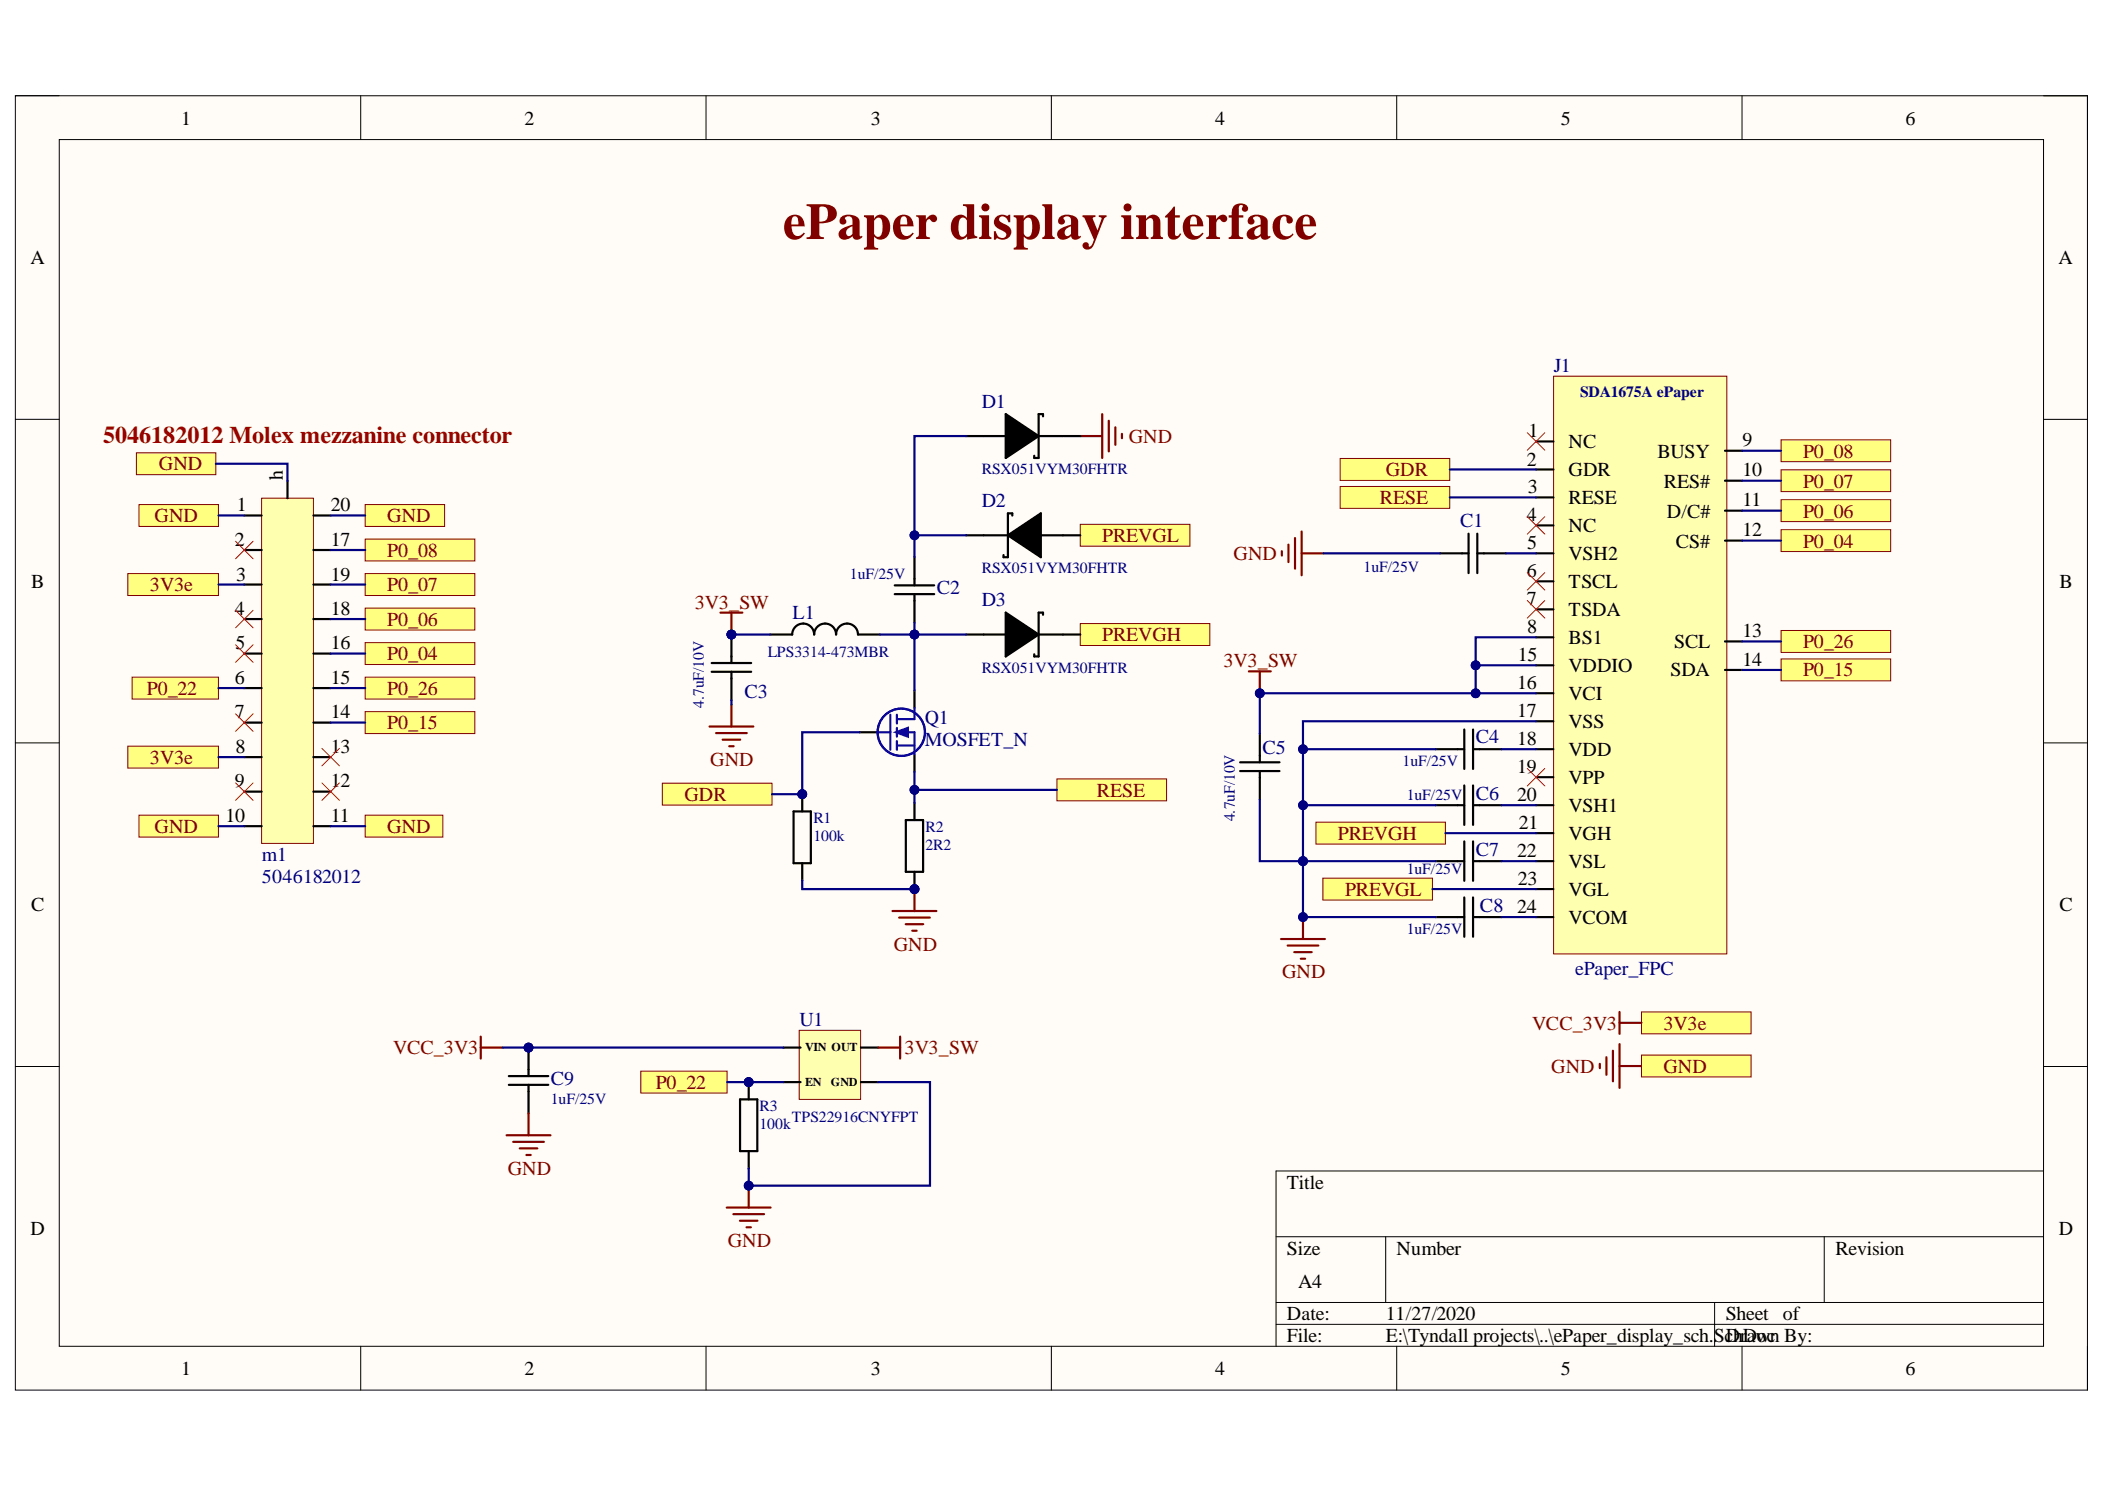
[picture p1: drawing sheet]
<svg xmlns="http://www.w3.org/2000/svg" width="297mm" height="210mm" viewBox="0 0 297 210" stroke-linecap="round" stroke-linejoin="round" font-family="sans-serif">
<defs><g id="words">
<text font-size="7.3" fill="#800000" x="110.5" y="33.7">ePaper display interface</text>
<text font-size="3.4" fill="#980000" x="14.5" y="62.5">5046182012 Molex mezzanine connector</text>
<g font-size="2.8">
<text x="25.5" y="17.6">1</text>
<text x="74" y="17.6">2</text>
<text x="122.9" y="17.6">3</text>
<text x="171.5" y="17.6">4</text>
<text x="220.3" y="17.6">5</text>
<text x="268.9" y="17.6">6</text>
<text x="4.3" y="37.3">A</text>
<text x="290.5" y="37.3">A</text>
<text x="215.4" y="65.7">2</text>
<text x="215.7" y="61.7">1</text>
<text x="221.4" y="63.2">NC</text>
<text x="233.9" y="64.6">BUSY</text>
<text x="245.9" y="63">9</text>
<text x="39.9" y="67.8" transform="rotate(-90 39.9 67.8)">h</text>
<text x="215.6" y="69.6">3</text>
<text x="221.4" y="67.2">GDR</text>
<text x="221.4" y="71.2">RESE</text>
<text x="234.8" y="68.8">RES#</text>
<text x="245.9" y="67.2">10</text>
<text x="245.9" y="71.4">11</text>
<text x="33.2" y="77">2</text>
<text x="33.4" y="72.1">1</text>
<text x="46.7" y="77">17</text>
<text x="46.7" y="72.1">20</text>
<text x="215.4" y="73.5">4</text>
<text x="215.5" y="77.5">5</text>
<text x="221.4" y="75">NC</text>
<text x="235.2" y="73">D/C#</text>
<text x="236.5" y="77.2">CS#</text>
<text x="245.9" y="75.6">12</text>
<text x="4.4" y="82.9">B</text>
<text x="33.3" y="81.9">3</text>
<text x="46.7" y="81.9">19</text>
<text x="215.4" y="81.4">6</text>
<text x="221.4" y="79">VSH2</text>
<text x="221.4" y="83">TSCL</text>
<text x="290.6" y="82.9">B</text>
<text x="33.2" y="86.7">4</text>
<text x="46.7" y="86.7">18</text>
<text x="215.4" y="85.4">7</text>
<text x="215.5" y="89.3">8</text>
<text x="221.4" y="86.9">TSDA</text>
<text x="245.9" y="89.9">13</text>
<text x="33.2" y="91.6">5</text>
<text x="46.7" y="91.6">16</text>
<text x="214.2" y="93.2">15</text>
<text x="221.4" y="90.9">BS1</text>
<text x="221.4" y="94.8">VDDIO</text>
<text x="235.7" y="95.4">SDA</text>
<text x="236.2" y="91.4">SCL</text>
<text x="245.9" y="93.9">14</text>
<text x="33.2" y="96.5">6</text>
<text x="33.2" y="101.3">7</text>
<text x="46.7" y="101.3">14</text>
<text x="46.7" y="96.5">15</text>
<text x="214.1" y="97.2">16</text>
<text x="214.1" y="101.2">17</text>
<text x="221.4" y="98.7">VCI</text>
<text x="33.2" y="106.2">8</text>
<text x="46.7" y="106.2">13</text>
<text x="214.1" y="105.1">18</text>
<text x="221.4" y="102.7">VSS</text>
<text x="221.4" y="106.7">VDD</text>
<text x="33.2" y="111.1">9</text>
<text x="46.7" y="111.1">12</text>
<text x="214.1" y="109">19</text>
<text x="214.1" y="113">20</text>
<text x="221.4" y="110.6">VPP</text>
<text x="31.8" y="116">10</text>
<text x="46.7" y="116">11</text>
<text x="214.3" y="117">21</text>
<text x="221.4" y="114.5">VSH1</text>
<text x="221.4" y="118.5">VGH</text>
<text x="214.1" y="120.9">22</text>
<text x="214.2" y="124.8">23</text>
<text x="221.4" y="122.5">VSL</text>
<text x="4.4" y="128.5">C</text>
<text x="214.1" y="128.8">24</text>
<text x="221.4" y="126.3">VGL</text>
<text x="221.4" y="130.3">VCOM</text>
<text x="290.6" y="128.5">C</text>
<text x="181.6" y="167.7">Title</text>
<text x="4.3" y="174.2">D</text>
<text x="181.6" y="177">Size</text>
<text x="197.1" y="177">Number</text>
<text x="259" y="177">Revision</text>
<text x="290.5" y="174.2">D</text>
<text x="183.2" y="181.6">A4</text>
<text x="181.6" y="186.3">Date:</text>
<text x="181.6" y="189.3">File:</text>
<text x="195.6" y="186.3">11/27/2020</text>
<text x="195.6" y="189.3">E:\Tyndall projects\..\ePaper_display_sch.ScDrawn By:</text>
<text x="243.5" y="186.3">Sheet</text>
<text x="244.6" y="189.3">hDoc</text>
<text x="251.6" y="186.3">of</text>
<text x="25.5" y="194">1</text>
<text x="74" y="194">2</text>
<text x="122.9" y="194">3</text>
<text x="171.5" y="194">4</text>
<text x="220.3" y="194">5</text>
<text x="268.9" y="194">6</text>
</g>
<g font-size="2.8" fill="#000080">
<text x="219.2" y="52.5">J1</text>
<text x="138.5" y="57.6">D1</text>
<text x="138.5" y="71.5">D2</text>
<text x="206" y="74.4">C1</text>
<text x="132.2" y="83.8">C2</text>
<text x="111.8" y="87.4">L1</text>
<text x="138.5" y="85.5">D3</text>
<text x="105.1" y="98.5">C3</text>
<text x="130.5" y="102.1">Q1</text>
<text x="130.5" y="105.2">MOSFET_N</text>
<text x="178.1" y="106.4">C5</text>
<text x="208.2" y="104.9">C4</text>
<text x="208.2" y="112.8">C6</text>
<text x="37" y="121.4">m1</text>
<text x="37" y="124.6">5046182012</text>
<text x="208.2" y="120.7">C7</text>
<text x="208.8" y="128.6">C8</text>
<text x="222.3" y="137.6">ePaper_FPC</text>
<text x="112.8" y="144.8">U1</text>
<text x="77.7" y="153.1">C9</text>
</g>
<g font-size="2.8" fill="#800000">
<text x="159.3" y="62.5">GND</text>
<text x="254.4" y="64.6">P0_08</text>
<text x="22.4" y="66.3">GND</text>
<text x="194.7" y="71.2">RESE</text>
<text x="195.6" y="67.2">GDR</text>
<text x="254.4" y="68.8">P0_07</text>
<text x="21.8" y="73.7">GND</text>
<text x="54.6" y="73.7">GND</text>
<text x="155.5" y="76.5">PREVGL</text>
<text x="254.4" y="77.2">P0_04</text>
<text x="254.4" y="73">P0_06</text>
<text x="21.1" y="83.4">3V3e</text>
<text x="54.6" y="83.4">P0_07</text>
<text x="54.6" y="78.5">P0_08</text>
<text x="174.1" y="79">GND</text>
<text x="54.6" y="88.3">P0_06</text>
<text x="98" y="85.9">3V3_SW</text>
<text x="54.6" y="93.1">P0_04</text>
<text x="155.5" y="90.4">PREVGH</text>
<text x="172.6" y="94.1">3V3_SW</text>
<text x="254.4" y="95.4">P0_15</text>
<text x="254.4" y="91.4">P0_26</text>
<text x="20.7" y="98">P0_22</text>
<text x="54.6" y="98">P0_26</text>
<text x="21.1" y="107.8">3V3e</text>
<text x="54.6" y="102.9">P0_15</text>
<text x="96.6" y="113">GDR</text>
<text x="100.2" y="108.1">GND</text>
<text x="154.8" y="112.4">RESE</text>
<text x="21.8" y="117.5">GND</text>
<text x="54.6" y="117.5">GND</text>
<text x="188.8" y="118.5">PREVGH</text>
<text x="189.8" y="126.3">PREVGL</text>
<text x="126.1" y="134.1">GND</text>
<text x="180.9" y="138">GND</text>
<text x="55.5" y="148.7">VCC_3V3</text>
<text x="127.6" y="148.7">3V3_SW</text>
<text x="216.2" y="145.3">VCC_3V3</text>
<text x="234.7" y="145.3">3V3e</text>
<text x="92.5" y="153.6">P0_22</text>
<text x="218.9" y="151.4">GND</text>
<text x="234.7" y="151.4">GND</text>
<text x="71.6" y="165.7">GND</text>
<text x="102.7" y="176">GND</text>
</g>
<g font-size="2.2" fill="#000080">
<text x="223" y="56">SDA1675A ePaper</text>
<text x="138.5" y="66.9">RSX051VYM30FHTR</text>
<text x="119.9" y="81.7">1uF/25V</text>
<text x="138.5" y="80.9">RSX051VYM30FHTR</text>
<text x="192.4" y="80.7">1uF/25V</text>
<text x="108.4" y="92.7">LPS3314-473MBR</text>
<text x="138.5" y="94.9">RSX051VYM30FHTR</text>
<text x="99.3" y="99.9" transform="rotate(-90 99.3 99.9)">4.7uF/10V</text>
<text x="197.9" y="108.1">1uF/25V</text>
<text x="198.5" y="112.9">1uF/25V</text>
<text x="114.8" y="116.1">R1</text>
<text x="114.8" y="118.7">100k</text>
<text x="130.6" y="117.4">R2</text>
<text x="130.6" y="119.8">2R2</text>
<text x="174.2" y="115.9" transform="rotate(-90 174.2 115.9)">4.7uF/10V</text>
<text x="198.5" y="123.3">1uF/25V</text>
<text x="198.5" y="131.8">1uF/25V</text>
<text x="77.7" y="155.7">1uF/25V</text>
<text x="107.2" y="156.8">R3</text>
<text x="107.2" y="159.2">100k</text>
<text x="111.7" y="158.3">TPS22916CNYFPT</text>
</g>
<g font-size="1.7">
<text x="113.6" y="148.3">VIN OUT</text>
<text x="113.6" y="153.2">EN</text>
<text x="117.2" y="153.2">GND</text>
</g>
</g></defs>
<path d="M2.2 13.5h292.4v182.6h-292.4z" fill-rule="evenodd" fill="#fffcf8"/>
<path d="M2.2 13.5h292.4v182.6h-292.4z" fill="none" stroke="#000" stroke-width=".14"/>
<path d="M8.4 19.7h280v170.2h-280z" fill-rule="evenodd" fill="#fffcf8"/>
<g fill="none" stroke="#000" stroke-width=".14">
<path d="M2.2 13.5h6.2M8.4 19.7h280v170.2h-280zM50.9 13.5v6.2M99.6 13.5v6.2M148.4 13.5v6.2M197.1 13.5v6.2M245.8 13.5v6.2M288.4 13.5h6.2v6.2M2.2 59.2h6.2M288.4 59.2h6.2M2.2 104.8h6.2M288.4 104.8h6.2"/>
<path d="M2.2 150.4h6.2M288.4 150.4h6.2M180.1 174.5h108.3M195.5 174.5v9.2M257.4 174.5v9.2M288.4 165.2h-108.3v24.7M50.9 189.9v6.2M99.6 189.9v6.2M148.4 189.9v6.2M180.1 183.7h108.3M180.1 186.8h108.3M197.1 189.9v6.2"/>
<path d="M242 183.7v6.2M245.8 189.9v6.2M294.6 189.9v6.2"/>
</g>
<path d="M219.2 53.1h24.5v81.5h-24.5z" fill-rule="evenodd" fill="#ffffb0"/>
<path d="M219.2 53.1h24.5v81.5h-24.5z" fill="none" stroke="#800000" stroke-width=".14"/>
<g fill="none" stroke="#000" stroke-width=".31">
<path d="M129 78.6v4M216.8 62.3h2.4M216.8 66.2h2.4M216.8 70.2h2.4M216.8 74.1h2.4M216.8 78.1h2.4M243.4 63.6h2.4M243.4 67.8h2.4M243.4 72h2.4M243.4 76.3h2.4M126.3 82.6h5.5M126.3 83.8h5.5"/>
<path d="M129 83.8v4M216.8 82h2.4M216.8 86h2.4M216.8 89.9h2.4M216.8 93.9h2.4M216.8 97.8h2.4M243.4 90.5h2.4M243.4 94.5h2.4M216.8 101.7h2.4M216.8 105.7h2.4M216.8 109.6h2.4M216.8 113.6h2.4"/>
<path d="M216.8 117.5h2.4M216.8 121.5h2.4M216.8 125.4h2.4M216.8 129.4h2.4"/>
</g>
<path d="M152.4 74h15.5v3.1h-15.5z" fill-rule="evenodd" fill="#ffff80"/>
<path d="M152.4 74h15.5v3.1h-15.5z" fill="none" stroke="#800000" stroke-width=".14"/>
<path d="M152.4 88h18.3v3.1h-18.3z" fill-rule="evenodd" fill="#ffff80"/>
<path d="M152.4 88h18.3v3.1h-18.3z" fill="none" stroke="#800000" stroke-width=".14"/>
<path d="M103.2 99.4v3.1M100.1 102.5h6.2M101 103.4h4.4M102 104.3h2.4M102.9 105.3h.6" fill="none" stroke="#800000" stroke-width=".31"/>
<path d="M93.5 110.5h15.4v3.1h-15.4z" fill-rule="evenodd" fill="#ffff80"/>
<path d="M93.5 110.5h15.4v3.1h-15.4z" fill="none" stroke="#800000" stroke-width=".14"/>
<path d="M149.1 109.9h15.5v3.1h-15.5z" fill-rule="evenodd" fill="#ffff80"/>
<path d="M149.1 109.9h15.5v3.1h-15.5z" fill="none" stroke="#800000" stroke-width=".14"/>
<path d="M108.7 89.5h3.1a1.55 1.55 0 0 1 1.5-1.5 1.55 1.55 0 0 1 1.6 1.5 1.55 1.55 0 0 1 1.5-1.5 1.55 1.55 0 0 1 1.6 1.5 1.55 1.55 0 0 1 1.5-1.5 1.55 1.55 0 0 1 1.6 1.5h3.1" fill="none" stroke="#000" stroke-width=".31"/>
<path d="M189.1 68.6h15.5v3.1h-15.5z" fill-rule="evenodd" fill="#ffff80"/>
<path d="M189.1 68.6h15.5v3.1h-15.5z" fill="none" stroke="#800000" stroke-width=".14"/>
<path d="M189.1 64.7h15.5v3.1h-15.5z" fill-rule="evenodd" fill="#ffff80"/>
<path d="M189.1 64.7h15.5v3.1h-15.5z" fill="none" stroke="#800000" stroke-width=".14"/>
<g fill="none" stroke="#000" stroke-width=".31">
<path d="M202.6 105.7h4M202.6 113.6h4M206.6 102.9v5.6M206.6 110.8v5.6M206.6 118.7v5.6M207.9 105.7h4M207.9 102.9v5.6M207.9 110.8v5.6M207.9 118.7v5.6M207.9 113.6h4M202.6 121.5h4M202.6 129.4h4"/>
<path d="M206.6 126.6v5.5M207.9 126.6v5.5M207.9 121.5h4M207.9 129.4h4"/>
</g>
<path d="M180.8 132.5h6.2M181.7 133.4h4.3M182.6 134.3h2.5M183.6 135.2h.6M183.9 129.4v3.1" fill="none" stroke="#800000" stroke-width=".31"/>
<circle cx="183.9" cy="129.4" r=".62" fill="#000080"/>
<circle cx="183.9" cy="129.4" r=".62" fill="none" stroke="#000080" stroke-width=".14"/>
<path d="M203.2 78.1h4M207.2 75.3v5.5M208.5 78.1h4M208.5 75.3v5.5M175 107.5h5.6M175 108.8h5.6M177.8 103.5v4M177.8 108.8v4" fill="none" stroke="#000" stroke-width=".31"/>
<path d="M215.5 72.9l2.5 2.5M215.5 61l2.5 2.5M218 72.9l-2.5 2.5M218 61l-2.5 2.5M215.5 84.7l2.5 2.5M215.5 80.8l2.5 2.4M218 84.7l-2.5 2.5M218 80.8l-2.5 2.4M215.5 108.4l2.5 2.5M218 108.4l-2.5 2.5" fill="none" stroke="#f00" stroke-width=".14"/>
<path d="M180.9 77.8v.6M181.8 76.8v2.5M182.7 75.9v4.3M183.7 75v6.2M183.7 78.1h3.1" fill="none" stroke="#800000" stroke-width=".31"/>
<circle cx="129" cy="125.4" r=".62" fill="#000080"/>
<circle cx="129" cy="125.4" r=".62" fill="none" stroke="#000080" stroke-width=".14"/>
<path d="M129 113.2v2.5M129 123v2.4" fill="none" stroke="#000" stroke-width=".31"/>
<circle cx="129" cy="125.4" r=".62" fill="#000080"/>
<circle cx="129" cy="125.4" r=".62" fill="none" stroke="#000080" stroke-width=".14"/>
<path d="M127.8 115.7h2.5v7.3h-2.5z" fill="none" stroke="#000" stroke-width=".31"/>
<circle cx="113.2" cy="112" r=".62" fill="#000080"/>
<circle cx="113.2" cy="112" r=".62" fill="none" stroke="#000080" stroke-width=".14"/>
<path d="M113.2 112v2.5" fill="none" stroke="#000" stroke-width=".31"/>
<circle cx="113.2" cy="112" r=".62" fill="#000080"/>
<circle cx="113.2" cy="112" r=".62" fill="none" stroke="#000080" stroke-width=".14"/>
<path d="M112 114.5h2.4v7.3h-2.4zM113.2 121.8v2.4" fill="none" stroke="#000" stroke-width=".31"/>
<path d="M125.9 128.5h6.2M126.9 129.4h4.3M127.8 130.4h2.5M128.7 131.3h.6M129 125.4v3.1" fill="none" stroke="#800000" stroke-width=".31"/>
<circle cx="129" cy="125.4" r=".62" fill="#000080"/>
<circle cx="129" cy="125.4" r=".62" fill="none" stroke="#000080" stroke-width=".14"/>
<circle cx="103.2" cy="89.5" r=".62" fill="#000080"/>
<circle cx="103.2" cy="89.5" r=".62" fill="none" stroke="#000080" stroke-width=".14"/>
<path d="M103.2 89.5v3.1M103.2 95.7v3.1" fill="none" stroke="#000" stroke-width=".31"/>
<circle cx="103.2" cy="89.5" r=".62" fill="#000080"/>
<circle cx="103.2" cy="89.5" r=".62" fill="none" stroke="#000080" stroke-width=".14"/>
<path d="M100.4 93.5h5.6M100.4 94.8h5.6M103.2 92.6v.9M103.2 94.8v.9" fill="none" stroke="#000" stroke-width=".31"/>
<path d="M101.7 86.4h3.1M103.2 86.4v3.1" fill="none" stroke="#800000" stroke-width=".31"/>
<circle cx="103.2" cy="89.5" r=".62" fill="#000080"/>
<circle cx="103.2" cy="89.5" r=".62" fill="none" stroke="#000080" stroke-width=".14"/>
<path d="M155.5 58.4v6.2M156.5 59.3v4.4M152.4 61.5h3.1M157.4 60.3v2.4M158.3 61.2v.6M176.2 94.7h3.1M177.8 94.7v3.1" fill="none" stroke="#800000" stroke-width=".31"/>
<circle cx="177.8" cy="97.8" r=".62" fill="#000080"/>
<circle cx="177.8" cy="97.8" r=".62" fill="none" stroke="#000080" stroke-width=".14"/>
<path d="M251.3 93h15.5v3h-15.5z" fill-rule="evenodd" fill="#ffff80"/>
<path d="M251.3 93h15.5v3h-15.5z" fill="none" stroke="#800000" stroke-width=".14"/>
<path d="M251.3 88.9h15.5v3.1h-15.5z" fill-rule="evenodd" fill="#ffff80"/>
<path d="M251.3 88.9h15.5v3.1h-15.5z" fill="none" stroke="#800000" stroke-width=".14"/>
<path d="M251.3 74.7h15.5v3.1h-15.5z" fill-rule="evenodd" fill="#ffff80"/>
<path d="M251.3 74.7h15.5v3.1h-15.5z" fill="none" stroke="#800000" stroke-width=".14"/>
<path d="M251.3 70.5h15.5v3.1h-15.5z" fill-rule="evenodd" fill="#ffff80"/>
<path d="M251.3 70.5h15.5v3.1h-15.5z" fill="none" stroke="#800000" stroke-width=".14"/>
<path d="M251.3 66.3h15.5v3.1h-15.5z" fill-rule="evenodd" fill="#ffff80"/>
<path d="M251.3 66.3h15.5v3.1h-15.5z" fill="none" stroke="#800000" stroke-width=".14"/>
<path d="M251.3 62h15.5v3.1h-15.5z" fill-rule="evenodd" fill="#ffff80"/>
<path d="M251.3 62h15.5v3.1h-15.5z" fill="none" stroke="#800000" stroke-width=".14"/>
<path d="M185.7 116h18.3v3.1h-18.3z" fill-rule="evenodd" fill="#ffff80"/>
<path d="M185.7 116h18.3v3.1h-18.3z" fill="none" stroke="#800000" stroke-width=".14"/>
<path d="M186.7 123.9h15.4v3.1h-15.4z" fill-rule="evenodd" fill="#ffff80"/>
<path d="M186.7 123.9h15.4v3.1h-15.4z" fill="none" stroke="#800000" stroke-width=".14"/>
<path d="M225.8 150.1v.6M226.7 149.1v2.5M227.6 148.2v4.3M228.5 147.3v6.2M228.5 150.4h3.1" fill="none" stroke="#800000" stroke-width=".31"/>
<path d="M231.6 142.7h15.5v3.1h-15.5z" fill-rule="evenodd" fill="#ffff80"/>
<path d="M231.6 142.7h15.5v3.1h-15.5z" fill="none" stroke="#800000" stroke-width=".14"/>
<path d="M231.6 148.8h15.5v3.1h-15.5z" fill-rule="evenodd" fill="#ffff80"/>
<path d="M231.6 148.8h15.5v3.1h-15.5z" fill="none" stroke="#800000" stroke-width=".14"/>
<path d="M90.4 151.1h12.2v3.1h-12.2z" fill-rule="evenodd" fill="#ffff80"/>
<path d="M90.4 151.1h12.2v3.1h-12.2z" fill="none" stroke="#800000" stroke-width=".14"/>
<path d="M112.8 145.3h8.6v9.8h-8.6z" fill-rule="evenodd" fill="#ffffb0"/>
<path d="M112.8 145.3h8.6v9.8h-8.6z" fill="none" stroke="#800000" stroke-width=".14"/>
<path d="M110.5 147.8h2.5M110.5 152.6h2.5M121.5 147.8h2.4M121.5 152.6h2.4" fill="none" stroke="#000" stroke-width=".31"/>
<path d="M123.9 147.8h3.1M127 146.2v3.1" fill="none" stroke="#800000" stroke-width=".31"/>
<circle cx="105.6" cy="152.6" r=".62" fill="#000080"/>
<circle cx="105.6" cy="152.6" r=".62" fill="none" stroke="#000080" stroke-width=".14"/>
<path d="M105.6 152.6v2.5" fill="none" stroke="#000" stroke-width=".31"/>
<circle cx="105.6" cy="152.6" r=".62" fill="#000080"/>
<circle cx="105.6" cy="152.6" r=".62" fill="none" stroke="#000080" stroke-width=".14"/>
<path d="M104.4 155.1h2.5v7.3h-2.5zM105.6 162.4v2.4" fill="none" stroke="#000" stroke-width=".31"/>
<path d="M102.6 170.3h6.1M103.5 171.3h4.3M104.4 172.2h2.5M105.3 173.1h.7M105.6 167.3v3" fill="none" stroke="#800000" stroke-width=".31"/>
<circle cx="105.6" cy="167.3" r=".62" fill="#000080"/>
<circle cx="105.6" cy="167.3" r=".62" fill="none" stroke="#000080" stroke-width=".14"/>
<path d="M67.8 146.2v3.1M67.8 147.8h3.1M228.5 142.7v3.1M228.5 144.3h3.1" fill="none" stroke="#800000" stroke-width=".31"/>
<circle cx="74.6" cy="147.8" r=".62" fill="#000080"/>
<circle cx="74.6" cy="147.8" r=".62" fill="none" stroke="#000080" stroke-width=".14"/>
<path d="M74.6 147.8v3.1" fill="none" stroke="#000" stroke-width=".31"/>
<circle cx="74.6" cy="147.8" r=".62" fill="#000080"/>
<circle cx="74.6" cy="147.8" r=".62" fill="none" stroke="#000080" stroke-width=".14"/>
<g fill="none" stroke="#000" stroke-width=".31">
<path d="M141.9 58.4l4.7 3.1-4.7 3.1zM147.2 58.7v-.3h-.6v6.2h-.7v-.3M136.3 61.5h2.5M136.3 75.5h2.5M138.8 61.5h3.1M138.8 75.5h3.4M142.2 75.5l4.7-3.1v6.2zM142.8 72.7v-.3h-.6v6.2h-.6v-.3M146.6 61.5h3.4M146.9 75.5h3.1M150 61.5h2.4M150 75.5h2.4"/>
<path d="M136.3 89.5h2.5M138.8 89.5h3.1M141.9 86.4l4.7 3.1-4.7 3.1zM146.6 89.5h3.4M147.2 86.7v-.3h-.6v6.2h-.7v-.3M150 89.5h2.4M71.8 153h5.6M71.8 151.8h5.6M74.6 150.9v.9M74.6 153v4.1"/>
</g>
<path d="M74.6 157.1v3M71.5 160.1h6.2M72.4 161.1h4.3M73.3 162h2.5M74.3 162.9h.6" fill="none" stroke="#800000" stroke-width=".31"/>
<path d="M141.9 58.4l4.7 3.1-4.7 3.1zM142.2 75.5l4.7-3.1v6.2zM141.9 86.4l4.7 3.1-4.7 3.1z" fill="#000"/>
<path d="M141.9 58.4l4.7 3.1-4.7 3.1zM142.2 75.5l4.7-3.1v6.2zM141.9 86.4l4.7 3.1-4.7 3.1z" fill="none" stroke="#000" stroke-width=".14"/>
<path d="M36.9 70.3h7.3v48.7h-7.3z" fill-rule="evenodd" fill="#ffffb0"/>
<path d="M36.9 70.3h7.3v48.7h-7.3z" fill="none" stroke="#800000" stroke-width=".14"/>
<g fill="none" stroke="#000" stroke-width=".31">
<path d="M34.5 72.7h2.4M34.5 77.6h2.4M40.6 67.9v2.4M44.2 72.7h2.5M44.2 77.6h2.5M34.5 82.5h2.4M34.5 87.3h2.4M34.5 92.2h2.4M34.5 97.1h2.4M44.2 82.5h2.5M44.2 87.3h2.5M44.2 92.2h2.5"/>
<path d="M44.2 97.1h2.5M34.5 101.9h2.4M34.5 106.8h2.4M34.5 111.7h2.4M34.5 116.5h2.4M44.2 101.9h2.5M44.2 106.8h2.5M44.2 111.7h2.5M44.2 116.5h2.5"/>
</g>
<path d="M51.5 100.4h15.5v3.1h-15.5z" fill-rule="evenodd" fill="#ffff80"/>
<path d="M51.5 100.4h15.5v3.1h-15.5z" fill="none" stroke="#800000" stroke-width=".14"/>
<path d="M51.5 95.5h15.5v3.1h-15.5z" fill-rule="evenodd" fill="#ffff80"/>
<path d="M51.5 95.5h15.5v3.1h-15.5z" fill="none" stroke="#800000" stroke-width=".14"/>
<path d="M51.5 90.7h15.5v3h-15.5z" fill-rule="evenodd" fill="#ffff80"/>
<path d="M51.5 90.7h15.5v3h-15.5z" fill="none" stroke="#800000" stroke-width=".14"/>
<path d="M51.5 85.8h15.5v3.1h-15.5z" fill-rule="evenodd" fill="#ffff80"/>
<path d="M51.5 85.8h15.5v3.1h-15.5z" fill="none" stroke="#800000" stroke-width=".14"/>
<path d="M51.5 80.9h15.5v3.1h-15.5z" fill-rule="evenodd" fill="#ffff80"/>
<path d="M51.5 80.9h15.5v3.1h-15.5z" fill="none" stroke="#800000" stroke-width=".14"/>
<path d="M51.5 76h15.5v3.1h-15.5z" fill-rule="evenodd" fill="#ffff80"/>
<path d="M51.5 76h15.5v3.1h-15.5z" fill="none" stroke="#800000" stroke-width=".14"/>
<path d="M18 80.9h12.8v3.1h-12.8z" fill-rule="evenodd" fill="#ffff80"/>
<path d="M18 80.9h12.8v3.1h-12.8z" fill="none" stroke="#800000" stroke-width=".14"/>
<path d="M51.5 115h11v3.1h-11z" fill-rule="evenodd" fill="#ffff80"/>
<path d="M51.5 115h11v3.1h-11z" fill="none" stroke="#800000" stroke-width=".14"/>
<path d="M18.6 95.5h12.2v3.1h-12.2z" fill-rule="evenodd" fill="#ffff80"/>
<path d="M18.6 95.5h12.2v3.1h-12.2z" fill="none" stroke="#800000" stroke-width=".14"/>
<path d="M19.2 63.9h11.3v3.1h-11.3z" fill-rule="evenodd" fill="#ffff80"/>
<path d="M19.2 63.9h11.3v3.1h-11.3z" fill="none" stroke="#800000" stroke-width=".14"/>
<path d="M19.6 71.2h11.2v3.1h-11.2z" fill-rule="evenodd" fill="#ffff80"/>
<path d="M19.6 71.2h11.2v3.1h-11.2z" fill="none" stroke="#800000" stroke-width=".14"/>
<path d="M19.6 115h11.2v3.1h-11.2z" fill-rule="evenodd" fill="#ffff80"/>
<path d="M19.6 115h11.2v3.1h-11.2z" fill="none" stroke="#800000" stroke-width=".14"/>
<path d="M51.5 71.2h11.2v3.1h-11.2z" fill-rule="evenodd" fill="#ffff80"/>
<path d="M51.5 71.2h11.2v3.1h-11.2z" fill="none" stroke="#800000" stroke-width=".14"/>
<path d="M18 105.3h12.8v3.1h-12.8z" fill-rule="evenodd" fill="#ffff80"/>
<path d="M18 105.3h12.8v3.1h-12.8z" fill="none" stroke="#800000" stroke-width=".14"/>
<g fill="none" stroke="#f00" stroke-width=".14">
<path d="M33.2 76.4l2.5 2.4M35.7 76.4l-2.5 2.4M33.2 86.1l2.5 2.5M33.2 91l2.5 2.4M35.7 86.1l-2.5 2.5M35.7 91l-2.5 2.4M33.2 100.7l2.5 2.5M33.2 110.4l2.5 2.5M35.7 100.7l-2.5 2.5M35.7 110.4l-2.5 2.5M45.4 105.6l2.5 2.4M45.4 110.4l2.5 2.5"/>
<path d="M47.9 105.6l-2.5 2.4M47.9 110.4l-2.5 2.5"/>
</g>
<path d="M129 97.4v2.5M121.3 103.3h2.4M129 106.4v2.5" fill="none" stroke="#000" stroke-width=".31"/>
<path d="M125.6 100.8v5M126.6 100.8v1.3M126.6 102.7v1.2M126.6 104.5v1.3M126.9 103.3h2.1" fill="none" stroke="#1906d0" stroke-width=".31"/>
<path d="M126.4 103.3l1.7-.6v1.2z" fill="#1906d0"/>
<g fill="none" stroke="#1906d0" stroke-width=".31">
<path d="M129 99.9v1.5h-2.4M123.8 103.3h1.8M126.4 103.3l1.7-.6v1.2zM126.6 105.1h2.4M129 103.3v3.1"/>
<circle cx="127.2" cy="103.3" r="3.3"/>
</g>
<g fill="none" stroke="#000080" stroke-width=".31">
<path d="M30.5 65.4h10.1v2.5M30.8 72.7h3.7M46.7 72.7h4.8M46.7 77.6h4.8M30.8 97.1h3.7M30.8 82.5h3.7M46.7 97.1h4.8M46.7 82.5h4.8M46.7 92.2h4.8M46.7 87.3h4.8M30.8 116.5h3.7M30.8 106.8h3.7"/>
<path d="M46.7 116.5h4.8M46.7 101.9h4.8M70.9 147.8h39.6"/>
</g>
<circle cx="74.6" cy="147.8" r=".62" fill="#000080"/>
<circle cx="74.6" cy="147.8" r=".62" fill="none" stroke="#000080" stroke-width=".14"/>
<path d="M102.6 152.6h7.9" fill="none" stroke="#000080" stroke-width=".31"/>
<circle cx="105.6" cy="152.6" r=".62" fill="#000080"/>
<circle cx="105.6" cy="152.6" r=".62" fill="none" stroke="#000080" stroke-width=".14"/>
<path d="M103.2 89.5h5.5" fill="none" stroke="#000080" stroke-width=".31"/>
<circle cx="103.2" cy="89.5" r=".62" fill="#000080"/>
<circle cx="103.2" cy="89.5" r=".62" fill="none" stroke="#000080" stroke-width=".14"/>
<path d="M123.9 152.6h7.3v14.7h-25.6v-2.5" fill="none" stroke="#000080" stroke-width=".31"/>
<circle cx="105.6" cy="167.3" r=".62" fill="#000080"/>
<circle cx="105.6" cy="167.3" r=".62" fill="none" stroke="#000080" stroke-width=".14"/>
<path d="M113.2 124.2v1.2h15.8" fill="none" stroke="#000080" stroke-width=".31"/>
<circle cx="129" cy="125.4" r=".62" fill="#000080"/>
<circle cx="129" cy="125.4" r=".62" fill="none" stroke="#000080" stroke-width=".14"/>
<path d="M124.2 89.5h4.8" fill="none" stroke="#000080" stroke-width=".31"/>
<circle cx="129" cy="89.5" r=".62" fill="#000080"/>
<circle cx="129" cy="89.5" r=".62" fill="none" stroke="#000080" stroke-width=".14"/>
<path d="M149.1 111.4h-20.1v1.8" fill="none" stroke="#000080" stroke-width=".31"/>
<circle cx="129" cy="111.4" r=".62" fill="#000080"/>
<circle cx="129" cy="111.4" r=".62" fill="none" stroke="#000080" stroke-width=".14"/>
<path d="M129 87.8v1.7h7.3" fill="none" stroke="#000080" stroke-width=".31"/>
<circle cx="129" cy="89.5" r=".62" fill="#000080"/>
<circle cx="129" cy="89.5" r=".62" fill="none" stroke="#000080" stroke-width=".14"/>
<path d="M136.3 75.5h-7.3v3.1" fill="none" stroke="#000080" stroke-width=".31"/>
<circle cx="129" cy="75.5" r=".62" fill="#000080"/>
<circle cx="129" cy="75.5" r=".62" fill="none" stroke="#000080" stroke-width=".14"/>
<path d="M136.3 61.5h-7.3v14" fill="none" stroke="#000080" stroke-width=".31"/>
<circle cx="129" cy="75.5" r=".62" fill="#000080"/>
<circle cx="129" cy="75.5" r=".62" fill="none" stroke="#000080" stroke-width=".14"/>
<path d="M177.8 112.8v8.7h6.1" fill="none" stroke="#000080" stroke-width=".31"/>
<circle cx="183.9" cy="121.5" r=".62" fill="#000080"/>
<circle cx="183.9" cy="121.5" r=".62" fill="none" stroke="#000080" stroke-width=".14"/>
<path d="M216.8 97.8h-39v5.7" fill="none" stroke="#000080" stroke-width=".31"/>
<circle cx="177.8" cy="97.8" r=".62" fill="#000080"/>
<circle cx="177.8" cy="97.8" r=".62" fill="none" stroke="#000080" stroke-width=".14"/>
<circle cx="208.2" cy="97.8" r=".62" fill="#000080"/>
<circle cx="208.2" cy="97.8" r=".62" fill="none" stroke="#000080" stroke-width=".14"/>
<path d="M202.6 121.5h-18.7v7.9h18.7" fill="none" stroke="#000080" stroke-width=".31"/>
<circle cx="183.9" cy="121.5" r=".62" fill="#000080"/>
<circle cx="183.9" cy="121.5" r=".62" fill="none" stroke="#000080" stroke-width=".14"/>
<circle cx="183.9" cy="129.4" r=".62" fill="#000080"/>
<circle cx="183.9" cy="129.4" r=".62" fill="none" stroke="#000080" stroke-width=".14"/>
<path d="M202.6 113.6h-18.7v7.9" fill="none" stroke="#000080" stroke-width=".31"/>
<circle cx="183.9" cy="113.6" r=".62" fill="#000080"/>
<circle cx="183.9" cy="113.6" r=".62" fill="none" stroke="#000080" stroke-width=".14"/>
<circle cx="183.9" cy="121.5" r=".62" fill="#000080"/>
<circle cx="183.9" cy="121.5" r=".62" fill="none" stroke="#000080" stroke-width=".14"/>
<path d="M202.6 105.7h-18.7v7.9" fill="none" stroke="#000080" stroke-width=".31"/>
<circle cx="183.9" cy="105.7" r=".62" fill="#000080"/>
<circle cx="183.9" cy="105.7" r=".62" fill="none" stroke="#000080" stroke-width=".14"/>
<circle cx="183.9" cy="113.6" r=".62" fill="#000080"/>
<circle cx="183.9" cy="113.6" r=".62" fill="none" stroke="#000080" stroke-width=".14"/>
<path d="M216.8 101.7h-32.9v4" fill="none" stroke="#000080" stroke-width=".31"/>
<circle cx="183.9" cy="105.7" r=".62" fill="#000080"/>
<circle cx="183.9" cy="105.7" r=".62" fill="none" stroke="#000080" stroke-width=".14"/>
<path d="M186.8 78.1h16.4M204.6 70.2h12.2M204.6 66.2h12.2M216.8 93.9h-8.6v3.9M204 117.5h12.8M202.1 125.4h14.7" fill="none" stroke="#000080" stroke-width=".31"/>
<circle cx="208.2" cy="93.8" r=".62" fill="#000080"/>
<circle cx="208.2" cy="93.8" r=".62" fill="none" stroke="#000080" stroke-width=".14"/>
<circle cx="208.2" cy="97.8" r=".62" fill="#000080"/>
<circle cx="208.2" cy="97.8" r=".62" fill="none" stroke="#000080" stroke-width=".14"/>
<path d="M216.8 89.9h-8.6v4" fill="none" stroke="#000080" stroke-width=".31"/>
<circle cx="208.2" cy="93.8" r=".62" fill="#000080"/>
<circle cx="208.2" cy="93.8" r=".62" fill="none" stroke="#000080" stroke-width=".14"/>
<g fill="none" stroke="#000080" stroke-width=".31">
<path d="M212.5 78.1h4.3M245.8 76.3h5.5M245.8 72h5.5M245.8 67.8h5.5M245.8 63.6h5.5M103.2 98.8v.6M129 89.5v7.9M245.8 94.5h5.5M245.8 90.5h5.5M211.9 113.6h4.9M211.9 105.7h4.9M211.9 129.4h4.9"/>
<path d="M211.9 121.5h4.9"/>
</g>
<circle cx="129" cy="89.5" r=".62" fill="#000080"/>
<circle cx="129" cy="89.5" r=".62" fill="none" stroke="#000080" stroke-width=".14"/>
<path d="M121.3 103.3h-8.1v8.7h-4.3" fill="none" stroke="#000080" stroke-width=".31"/>
<circle cx="113.2" cy="112" r=".62" fill="#000080"/>
<circle cx="113.2" cy="112" r=".62" fill="none" stroke="#000080" stroke-width=".14"/>
<path d="M129 108.9v2.5" fill="none" stroke="#000080" stroke-width=".31"/>
<circle cx="129" cy="111.4" r=".62" fill="#000080"/>
<circle cx="129" cy="111.4" r=".62" fill="none" stroke="#000080" stroke-width=".14"/>
<use href="#words"/>
</svg>
